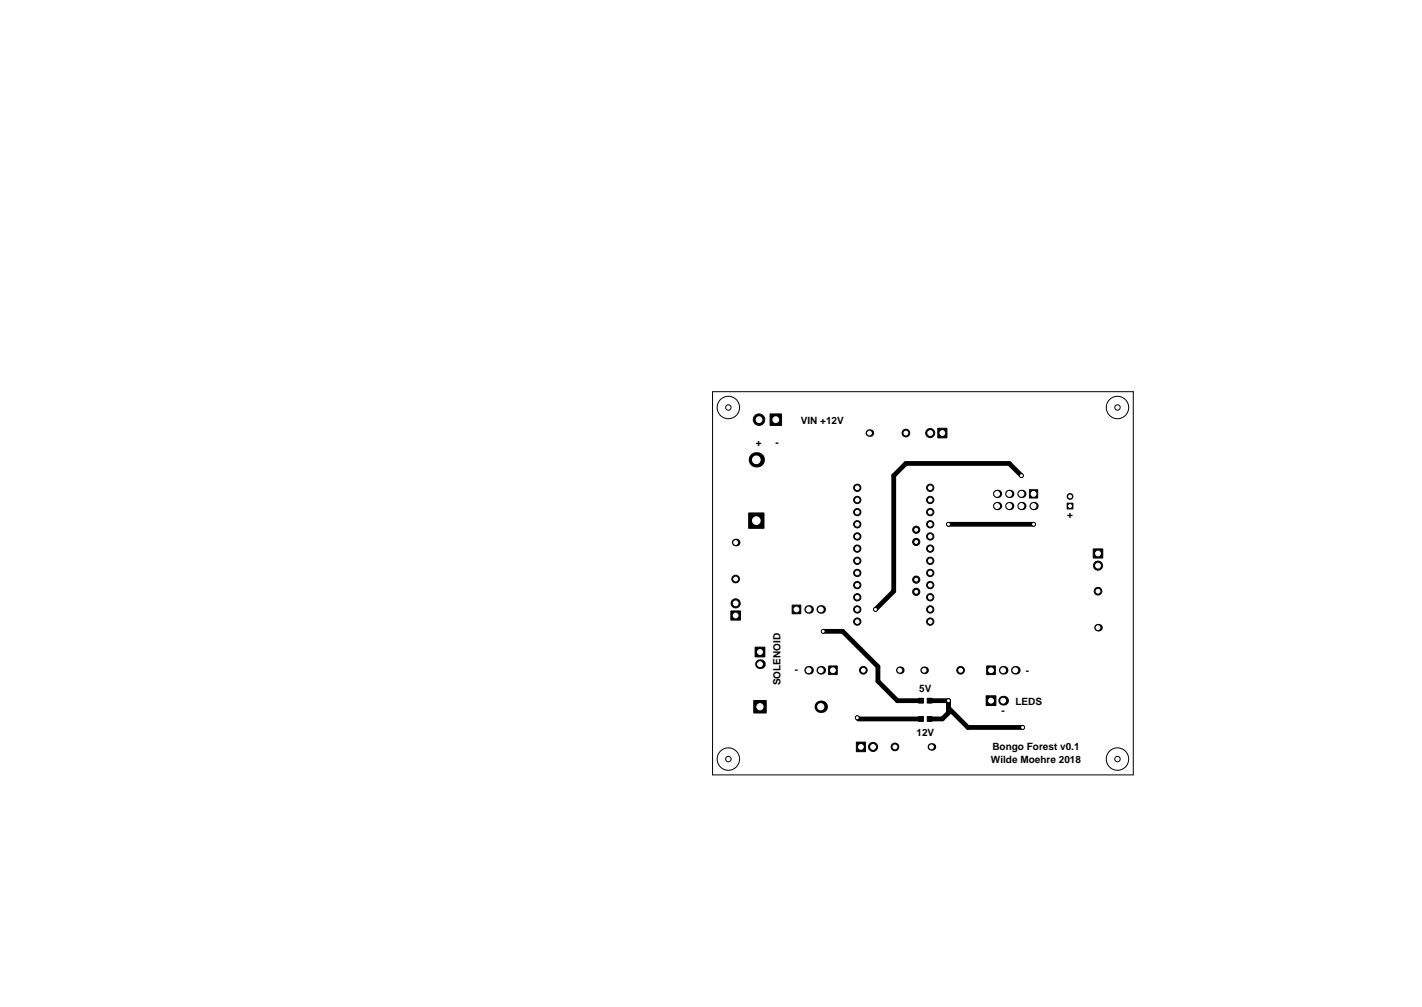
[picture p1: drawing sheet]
<svg xmlns="http://www.w3.org/2000/svg" width="297mm" height="210mm" viewBox="0 0 297 210" stroke-linecap="round" stroke-linejoin="round" font-family="sans-serif">
<defs><g id="words">
<g font-size="2.1">
<text x="167.3" y="88.6">VIN +12V</text>
<text x="157.9" y="93.2">+</text>
<text x="162" y="93.2">-</text>
<text x="222.9" y="108.2">+</text>
<text x="163.1" y="143.1" transform="rotate(-90 163.1 143.1)">SOLENOID</text>
<text x="166" y="140.4">-</text>
<text x="214.3" y="140.7">-</text>
<text x="192" y="144.5">5V</text>
<text x="209.2" y="149.1">-</text>
<text x="212.1" y="147.3">LEDS</text>
<text x="191.4" y="153.7">12V</text>
<text x="207" y="159.2">Wilde Moehre 2018</text>
<text x="207.3" y="156.7">Bongo Forest v0.1</text>
</g>
</g></defs>
<g fill="none" stroke="#000" stroke-width=".21">
<path d="M148.8 81.8h87.9v80h-87.9z"/>
<circle cx="152.1" cy="85.1" r="2.34"/>
<circle cx="152.1" cy="85.1" r=".57"/>
<circle cx="233.4" cy="85.1" r="2.34"/>
<circle cx="233.4" cy="85.1" r=".57"/>
<circle cx="152.1" cy="158.5" r="2.34"/>
<circle cx="152.1" cy="158.5" r=".57"/>
<circle cx="233.4" cy="158.5" r="2.34"/>
<circle cx="233.4" cy="158.5" r=".57"/>
</g>
<g fill="#000" stroke="#000" stroke-width=".21">
<path d="M160.9 86.4h2.4v2.4h-2.4zM195.9 89.4h1.9v2h-1.9zM156.4 107.1h3.2v3.2h-3.2zM215 102.3h1.8v1.7h-1.8zM222.9 105.1h1.2v1.2h-1.2zM228.4 114.6h2v1.9h-2zM152.7 127.6h2v1.9h-2zM157.7 135.1h2.1v2.1h-2.1zM165.5 126.3h1.8v1.8h-1.8zM173.1 139h1.8v1.8h-1.8zM157.5 146.3h2.5v2.6h-2.5zM178.9 155h1.9v2h-1.9z"/>
<path d="M191.9 145.8h1v1h-1zM191.9 149.6h1v1h-1zM193.7 145.8h1v1h-1zM193.7 149.6h1v1h-1zM206.1 139h1.8v1.8h-1.8zM206 145.3h2v2h-2z"/>
<circle cx="158.6" cy="87.6" r="1.2"/>
<circle cx="189.2" cy="90.4" r=".8"/>
<circle cx="194.3" cy="90.4" r=".95"/>
<circle cx="213.4" cy="99.3" r=".4"/>
<circle cx="179.1" cy="109.5" r=".76"/>
<circle cx="179.1" cy="106.9" r=".76"/>
<circle cx="179.1" cy="114.5" r=".76"/>
<circle cx="179.1" cy="117.1" r=".76"/>
<circle cx="179.1" cy="101.8" r=".76"/>
<circle cx="179.1" cy="119.6" r=".76"/>
<circle cx="179.1" cy="104.4" r=".76"/>
<circle cx="179.1" cy="112" r=".76"/>
<circle cx="191.4" cy="113.2" r=".75"/>
<circle cx="191.4" cy="110.6" r=".75"/>
<circle cx="194.3" cy="104.4" r=".76"/>
<circle cx="194.3" cy="117.1" r=".76"/>
<circle cx="194.3" cy="109.5" r=".76"/>
<circle cx="194.3" cy="112" r=".76"/>
<circle cx="194.3" cy="106.9" r=".76"/>
<circle cx="194.3" cy="114.5" r=".76"/>
<circle cx="194.3" cy="101.8" r=".76"/>
<circle cx="194.3" cy="119.6" r=".76"/>
<circle cx="198.1" cy="109.5" r=".4"/>
<circle cx="215.9" cy="109.5" r=".4"/>
<circle cx="223.5" cy="103.7" r=".6"/>
<circle cx="229.4" cy="118.1" r=".95"/>
<circle cx="153.7" cy="120.9" r=".8"/>
<circle cx="153.7" cy="126" r=".95"/>
<circle cx="172" cy="131.8" r=".4"/>
<circle cx="179.1" cy="127.2" r=".76"/>
<circle cx="179.1" cy="122.2" r=".76"/>
<circle cx="179.1" cy="129.8" r=".76"/>
<circle cx="179.1" cy="124.7" r=".76"/>
<circle cx="180.3" cy="139.9" r=".8"/>
<circle cx="182.9" cy="127.2" r=".4"/>
<circle cx="191.4" cy="121" r=".75"/>
<circle cx="191.4" cy="123.6" r=".75"/>
<circle cx="194.3" cy="127.2" r=".76"/>
<circle cx="194.3" cy="122.2" r=".76"/>
<circle cx="194.3" cy="124.7" r=".76"/>
<circle cx="194.3" cy="129.8" r=".76"/>
<circle cx="200.7" cy="139.9" r=".8"/>
<circle cx="229.4" cy="123.4" r=".8"/>
<circle cx="179.1" cy="149.9" r=".4"/>
<circle cx="182.4" cy="156" r=".95"/>
<circle cx="186.9" cy="156" r=".8"/>
<circle cx="198.1" cy="146.3" r=".4"/>
<circle cx="213.6" cy="151.9" r=".4"/>
</g>
<g fill="#000">
<circle cx="158" cy="96" r="1.6"/>
<circle cx="181.6" cy="90.4" r=".8"/>
<circle cx="153.7" cy="113.3" r=".8"/>
<circle cx="208.3" cy="103.1" r=".86"/>
<circle cx="208.3" cy="105.7" r=".86"/>
<circle cx="210.8" cy="105.7" r=".86"/>
<circle cx="210.8" cy="103.1" r=".86"/>
<circle cx="213.4" cy="103.1" r=".86"/>
<circle cx="213.4" cy="105.7" r=".86"/>
<circle cx="215.9" cy="105.7" r=".86"/>
<circle cx="158.7" cy="138.7" r="1.02"/>
<circle cx="168.9" cy="127.2" r=".9"/>
<circle cx="168.9" cy="139.9" r=".9"/>
<circle cx="171.4" cy="127.2" r=".9"/>
<circle cx="171.4" cy="139.9" r=".9"/>
<circle cx="188" cy="139.9" r=".8"/>
<circle cx="193" cy="139.9" r=".8"/>
<circle cx="209.5" cy="139.9" r=".9"/>
<circle cx="212.1" cy="139.9" r=".9"/>
<circle cx="229.4" cy="131.1" r=".8"/>
<circle cx="171.4" cy="147.6" r="1.3"/>
<circle cx="194.6" cy="156" r=".8"/>
<circle cx="209.5" cy="146.3" r="1.02"/>
</g>
<path d="M213.4 99.3l-2.6-2.5h-21.6l-2.5 2.5v24.1l-3.8 3.8M198.1 109.5h17.8M172 131.8h4l7.4 7.4v3l4.1 4.1h4.9M179.1 149.9l.2 .2h13.1M194.3 146.3h3.8v2.5l-1.3 1.3h-2.5M198.1 147.8l4.1 4.1h11.4" fill="none" stroke="#000" stroke-width="1"/>
<g fill="#fff" stroke="#fff" stroke-width=".21">
<circle cx="198.1" cy="109.5" r=".2"/>
<circle cx="215.9" cy="109.5" r=".2"/>
<circle cx="179.1" cy="149.9" r=".2"/>
<circle cx="182.9" cy="127.2" r=".2"/>
<circle cx="213.4" cy="99.3" r=".2"/>
<circle cx="213.6" cy="151.9" r=".2"/>
<circle cx="198.1" cy="146.3" r=".2"/>
<circle cx="172" cy="131.8" r=".2"/>
<circle cx="223.5" cy="105.7" r=".3"/>
<circle cx="223.5" cy="103.7" r=".3"/>
<circle cx="179.8" cy="156" r=".5"/>
<circle cx="182.4" cy="156" r=".5"/>
<circle cx="229.4" cy="115.6" r=".5"/>
<circle cx="229.4" cy="118.1" r=".5"/>
<circle cx="158.7" cy="147.6" r=".65"/>
<circle cx="171.4" cy="147.6" r=".65"/>
<circle cx="196.8" cy="90.4" r=".5"/>
<circle cx="194.3" cy="90.4" r=".5"/>
<circle cx="153.7" cy="128.5" r=".5"/>
<circle cx="153.7" cy="126" r=".5"/>
<circle cx="162.1" cy="87.6" r=".6"/>
<circle cx="158.6" cy="87.6" r=".6"/>
<circle cx="215.9" cy="103.1" r=".51"/>
<circle cx="215.9" cy="105.7" r=".51"/>
<circle cx="213.4" cy="103.1" r=".51"/>
<circle cx="213.4" cy="105.7" r=".51"/>
<circle cx="210.8" cy="103.1" r=".51"/>
<circle cx="210.8" cy="105.7" r=".51"/>
<circle cx="208.3" cy="103.1" r=".51"/>
<circle cx="208.3" cy="105.7" r=".51"/>
<circle cx="158.8" cy="136.1" r=".51"/>
<circle cx="158.8" cy="138.7" r=".51"/>
<circle cx="207" cy="146.3" r=".51"/>
<circle cx="209.6" cy="146.3" r=".51"/>
<circle cx="174" cy="139.9" r=".5"/>
<circle cx="171.4" cy="139.9" r=".5"/>
<circle cx="168.9" cy="139.9" r=".5"/>
<circle cx="207" cy="139.9" r=".5"/>
<circle cx="209.5" cy="139.9" r=".5"/>
<circle cx="212.1" cy="139.9" r=".5"/>
<circle cx="180.3" cy="139.9" r=".4"/>
<circle cx="188" cy="139.9" r=".4"/>
<circle cx="200.7" cy="139.9" r=".4"/>
<circle cx="193" cy="139.9" r=".4"/>
<circle cx="186.9" cy="156" r=".4"/>
<circle cx="194.6" cy="156" r=".4"/>
<circle cx="229.4" cy="123.4" r=".4"/>
<circle cx="229.4" cy="131.1" r=".4"/>
<circle cx="189.2" cy="90.4" r=".4"/>
<circle cx="181.6" cy="90.4" r=".4"/>
<circle cx="153.7" cy="120.9" r=".4"/>
<circle cx="153.7" cy="113.3" r=".4"/>
<circle cx="168.9" cy="110.6" r="1.75"/>
<circle cx="166.4" cy="127.2" r=".5"/>
<circle cx="168.9" cy="127.2" r=".5"/>
<circle cx="171.4" cy="127.2" r=".5"/>
<circle cx="179.1" cy="101.8" r=".38"/>
<circle cx="179.1" cy="104.4" r=".38"/>
<circle cx="179.1" cy="106.9" r=".38"/>
<circle cx="179.1" cy="109.5" r=".38"/>
<circle cx="179.1" cy="112" r=".38"/>
<circle cx="179.1" cy="114.5" r=".38"/>
<circle cx="179.1" cy="117.1" r=".38"/>
<circle cx="179.1" cy="119.6" r=".38"/>
<circle cx="179.1" cy="122.2" r=".38"/>
<circle cx="179.1" cy="124.7" r=".38"/>
<circle cx="179.1" cy="127.2" r=".38"/>
<circle cx="179.1" cy="129.8" r=".38"/>
<circle cx="194.3" cy="101.8" r=".38"/>
<circle cx="194.3" cy="104.4" r=".38"/>
<circle cx="194.3" cy="106.9" r=".38"/>
<circle cx="194.3" cy="109.5" r=".38"/>
<circle cx="194.3" cy="112" r=".38"/>
<circle cx="194.3" cy="114.5" r=".38"/>
<circle cx="194.3" cy="117.1" r=".38"/>
<circle cx="194.3" cy="119.6" r=".38"/>
<circle cx="194.3" cy="122.2" r=".38"/>
<circle cx="194.3" cy="124.7" r=".38"/>
<circle cx="194.3" cy="127.2" r=".38"/>
<circle cx="194.3" cy="129.8" r=".38"/>
<circle cx="191.4" cy="110.6" r=".3"/>
<circle cx="191.4" cy="113.2" r=".3"/>
<circle cx="191.4" cy="121" r=".3"/>
<circle cx="191.4" cy="123.6" r=".3"/>
<circle cx="158" cy="108.7" r=".8"/>
<circle cx="158" cy="96" r=".8"/>
</g>
<use href="#words"/>
</svg>
